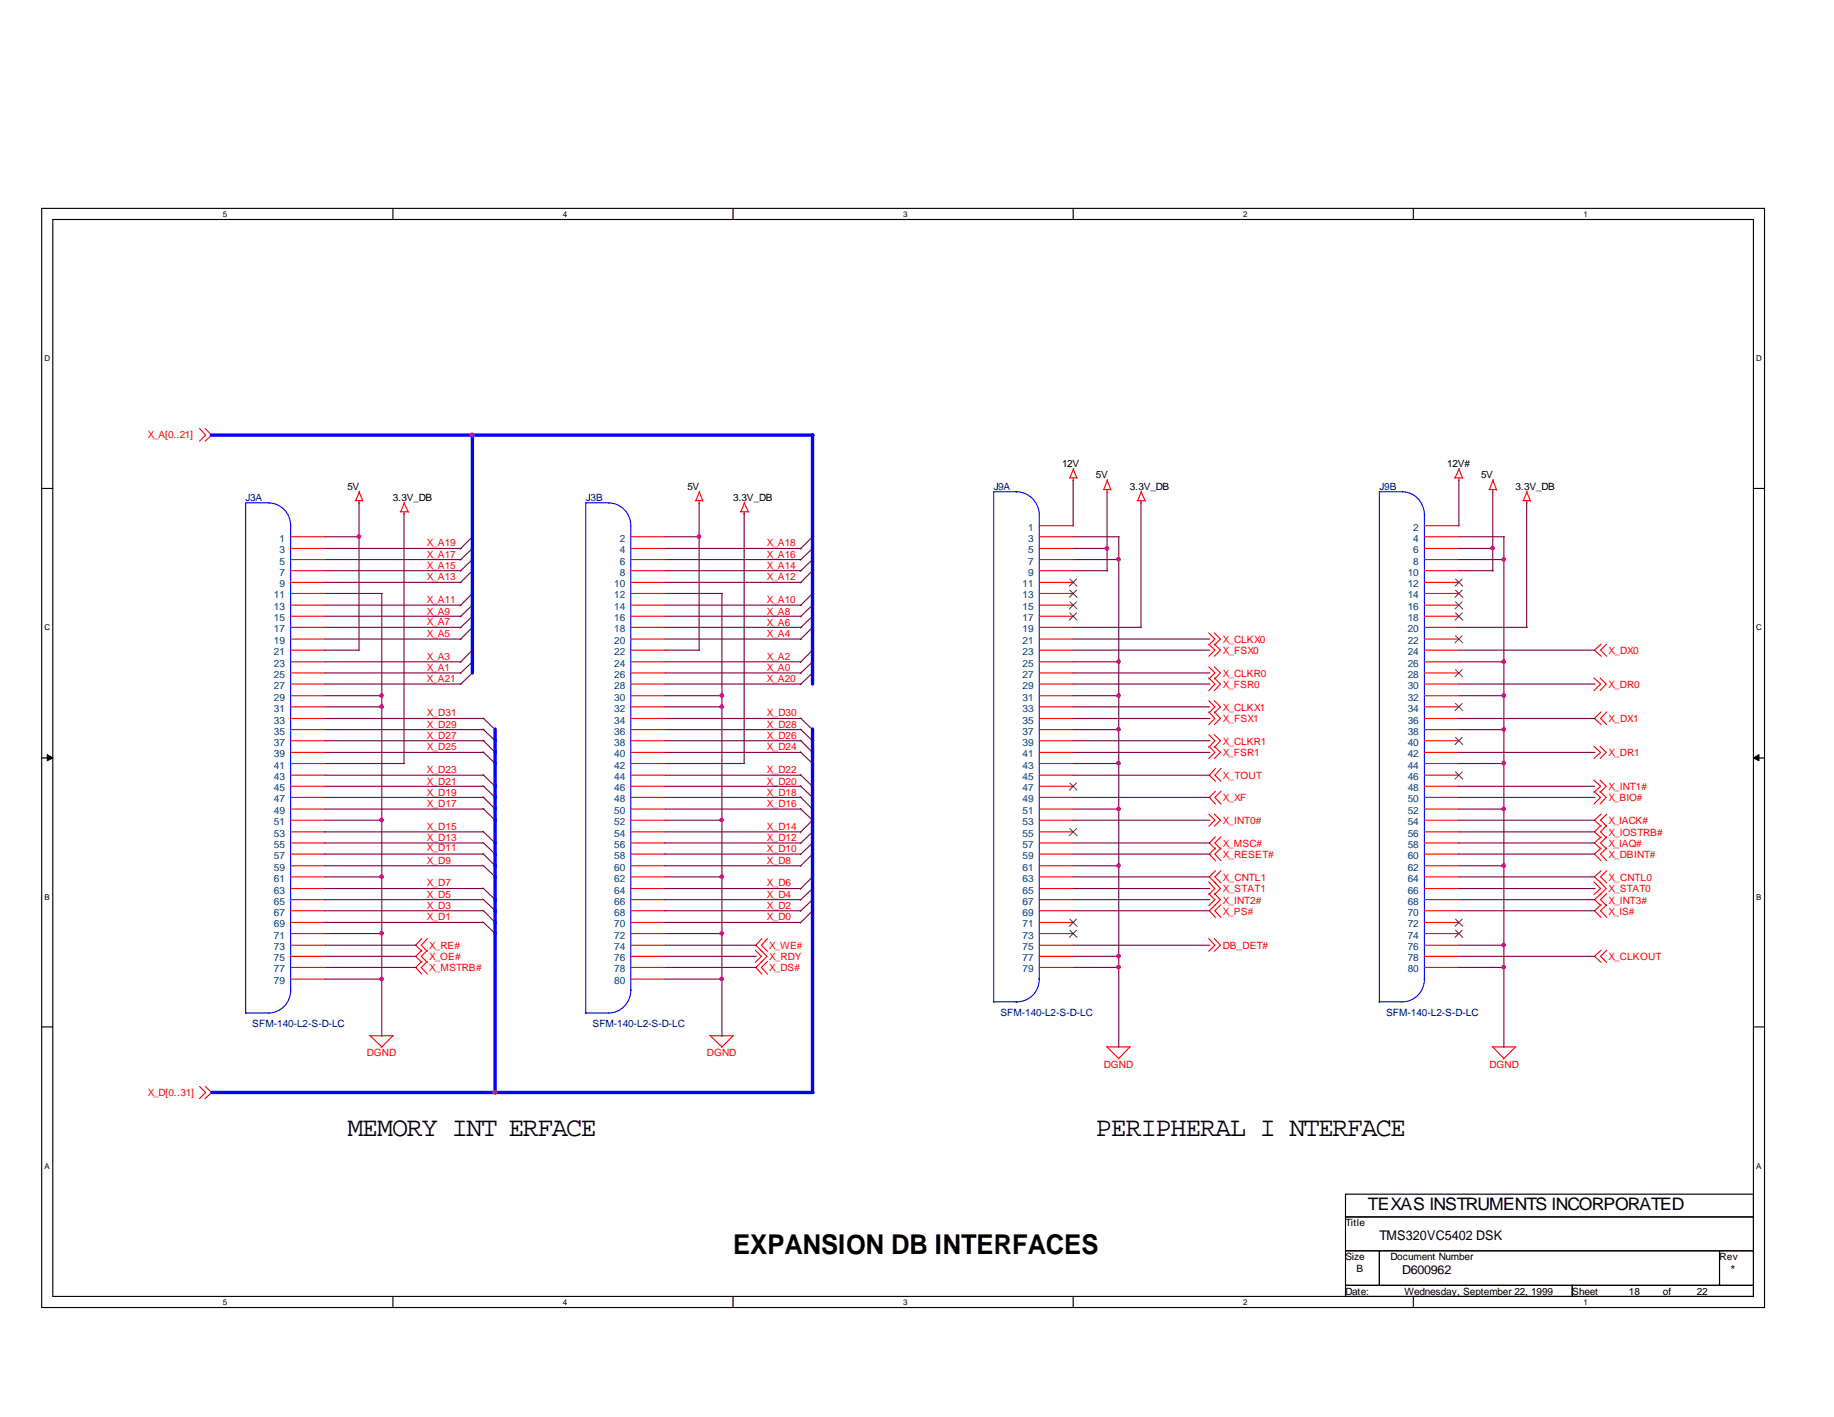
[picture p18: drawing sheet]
<svg xmlns="http://www.w3.org/2000/svg" width="279mm" height="216mm" viewBox="0 0 279 216" stroke-linecap="round" stroke-linejoin="round" font-family="sans-serif">
<defs><g id="words">
<g font-size="4.1">
<text x="52.9" y="173.1">MEMORY INT ERFACE</text>
<text x="167" y="173.1">PERIPHERAL I NTERFACE</text>
<text x="111.7" y="191">EXPANSION DB INTERFACES</text>
</g>
<text font-size="2.6" x="208.4" y="184.3">TEXAS INSTRUMENTS INCORPORATED</text>
<text font-size="2" x="210.1" y="189">TMS320VC5402 DSK</text>
<g font-size="1.9">
<text x="213.6" y="194.1">D600962</text>
<text x="263.7" y="194.1">*</text>
</g>
<g font-size="1.5" fill="#f00">
<text x="22.5" y="66.8">X_A[0..21]</text>
<text x="65" y="83.2">X_A19</text>
<text x="116.8" y="83.2">X_A18</text>
<text x="65" y="86.7">X_A15</text>
<text x="65" y="88.4">X_A13</text>
<text x="65" y="85">X_A17</text>
<text x="116.8" y="88.4">X_A12</text>
<text x="116.8" y="85">X_A16</text>
<text x="116.8" y="86.7">X_A14</text>
<text x="65" y="91.9">X_A11</text>
<text x="65" y="93.6">X_A9</text>
<text x="65" y="95.2">X_A7</text>
<text x="116.8" y="91.9">X_A10</text>
<text x="116.8" y="95.3">X_A6</text>
<text x="116.8" y="93.6">X_A8</text>
<text x="65" y="100.5">X_A3</text>
<text x="65" y="97">X_A5</text>
<text x="116.8" y="97">X_A4</text>
<text x="116.8" y="100.5">X_A2</text>
<text x="186.3" y="98">X_CLKX0</text>
<text x="186.3" y="99.7">X_FSX0</text>
<text x="245" y="99.7">X_DX0</text>
<text x="65" y="102.3">X_A1</text>
<text x="65" y="104">X_A21</text>
<text x="116.8" y="102.3">X_A0</text>
<text x="116.8" y="104">X_A20</text>
<text x="186.3" y="103.1">X_CLKR0</text>
<text x="186.3" y="104.8">X_FSR0</text>
<text x="245" y="104.8">X_DR0</text>
<text x="65" y="109.1">X_D31</text>
<text x="65" y="112.6">X_D27</text>
<text x="65" y="110.9">X_D29</text>
<text x="116.8" y="109.1">X_D30</text>
<text x="116.8" y="110.9">X_D28</text>
<text x="116.8" y="112.6">X_D26</text>
<text x="186.3" y="108.3">X_CLKX1</text>
<text x="186.3" y="110">X_FSX1</text>
<text x="186.3" y="113.5">X_CLKR1</text>
<text x="245" y="110">X_DX1</text>
<text x="65" y="114.3">X_D25</text>
<text x="65" y="119.5">X_D21</text>
<text x="65" y="117.8">X_D23</text>
<text x="116.8" y="114.3">X_D24</text>
<text x="116.8" y="117.8">X_D22</text>
<text x="116.8" y="119.5">X_D20</text>
<text x="186.3" y="118.6">X_TOUT</text>
<text x="186.3" y="115.2">X_FSR1</text>
<text x="245" y="115.2">X_DR1</text>
<text x="65" y="121.2">X_D19</text>
<text x="65" y="122.9">X_D17</text>
<text x="116.8" y="121.2">X_D18</text>
<text x="116.8" y="122.9">X_D16</text>
<text x="186.3" y="122.1">X_XF</text>
<text x="186.3" y="125.6">X_INT0#</text>
<text x="245" y="125.6">X_IACK#</text>
<text x="245" y="120.4">X_INT1#</text>
<text x="245" y="122.1">X_BIO#</text>
<text x="65" y="126.4">X_D15</text>
<text x="65" y="131.6">X_D9</text>
<text x="65" y="128.2">X_D13</text>
<text x="65" y="129.7">X_D11</text>
<text x="116.8" y="131.6">X_D8</text>
<text x="116.8" y="129.9">X_D10</text>
<text x="116.8" y="128.2">X_D12</text>
<text x="116.8" y="126.4">X_D14</text>
<text x="186.3" y="129">X_MSC#</text>
<text x="186.3" y="130.7">X_RESET#</text>
<text x="245" y="127.4">X_IOSTRB#</text>
<text x="245" y="129">X_IAQ#</text>
<text x="245" y="130.7">X_DBINT#</text>
<text x="65" y="135">X_D7</text>
<text x="65" y="136.8">X_D5</text>
<text x="116.8" y="135">X_D6</text>
<text x="116.8" y="136.8">X_D4</text>
<text x="186.3" y="134.2">X_CNTL1</text>
<text x="186.3" y="135.9">X_STAT1</text>
<text x="186.3" y="137.7">X_INT2#</text>
<text x="245" y="134.2">X_CNTL0</text>
<text x="245" y="137.7">X_INT3#</text>
<text x="245" y="135.9">X_STAT0</text>
<text x="65" y="138.5">X_D3</text>
<text x="65" y="140.2">X_D1</text>
<text x="116.8" y="140.2">X_D0</text>
<text x="116.8" y="138.5">X_D2</text>
<text x="186.3" y="139.4">X_PS#</text>
<text x="245" y="139.4">X_IS#</text>
<text x="65.4" y="144.5">X_RE#</text>
<text x="65.4" y="146.3">X_OE#</text>
<text x="65.4" y="148">X_MSTRB#</text>
<text x="117.2" y="144.5">X_WE#</text>
<text x="117.2" y="148">X_DS#</text>
<text x="117.2" y="146.3">X_RDY</text>
<text x="186.3" y="144.5">DB_DET#</text>
<text x="245" y="146.3">X_CLKOUT</text>
<text x="55.9" y="161">DGND</text>
<text x="107.7" y="161">DGND</text>
<text x="22.5" y="167">X_D[0..31]</text>
<text x="168.1" y="162.7">DGND</text>
<text x="226.9" y="162.7">DGND</text>
</g>
<g font-size="1.5">
<text x="161.8" y="71.1">12V</text>
<text x="220.5" y="71.1">12V#</text>
<text x="52.9" y="74.6">5V</text>
<text x="59.9" y="76.4">3.3V_DB</text>
<text x="104.7" y="74.6">5V</text>
<text x="111.7" y="76.4">3.3V_DB</text>
<text x="167" y="72.9">5V</text>
<text x="172.1" y="74.6">3.3V_DB</text>
<text x="225.6" y="72.9">5V</text>
<text x="230.9" y="74.6">3.3V_DB</text>
<text x="205" y="186.9">Title</text>
<text x="205" y="197.3">Date:</text>
<text x="205" y="192">Size</text>
<text x="206.7" y="193.8">B</text>
<text x="211.8" y="192">Document Number</text>
<text x="214" y="197.3">Wednesday, September 22, 1999</text>
<text x="239.5" y="197.3">Sheet</text>
<text x="248.2" y="197.3">18</text>
<text x="253.3" y="197.3">of</text>
<text x="258.5" y="197.3">22</text>
<text x="262" y="192">Rev</text>
</g>
<g font-size="1.5" fill="#000080">
<text x="37.4" y="76.4">J3A</text>
<text x="89.2" y="76.4">J3B</text>
<text x="151.4" y="74.6">J9A</text>
<text x="210.1" y="74.6">J9B</text>
<text x="152.4" y="154.8">SFM-140-L2-S-D-LC</text>
<text x="211.2" y="154.8">SFM-140-L2-S-D-LC</text>
<text x="38.4" y="156.5">SFM-140-L2-S-D-LC</text>
<text x="90.3" y="156.5">SFM-140-L2-S-D-LC</text>
</g>
<g font-size="1.5" fill="#004080">
<text x="42.6" y="82.5">1</text>
<text x="94.4" y="82.5">2</text>
<text x="156.6" y="80.9">1</text>
<text x="156.6" y="82.5">3</text>
<text x="215.3" y="80.9">2</text>
<text x="215.3" y="82.5">4</text>
<text x="42.6" y="84.3">3</text>
<text x="42.6" y="86">5</text>
<text x="42.6" y="87.7">7</text>
<text x="42.6" y="89.5">9</text>
<text x="93.6" y="89.5">10</text>
<text x="94.4" y="84.3">4</text>
<text x="94.4" y="86">6</text>
<text x="94.4" y="87.7">8</text>
<text x="155.8" y="89.5">11</text>
<text x="156.6" y="84.3">5</text>
<text x="156.6" y="86">7</text>
<text x="156.6" y="87.7">9</text>
<text x="214.5" y="87.7">10</text>
<text x="214.5" y="89.5">12</text>
<text x="215.3" y="84.3">6</text>
<text x="215.3" y="86">8</text>
<text x="41.7" y="91.2">11</text>
<text x="41.7" y="93">13</text>
<text x="41.7" y="94.7">15</text>
<text x="93.6" y="91.2">12</text>
<text x="93.6" y="93">14</text>
<text x="93.6" y="94.7">16</text>
<text x="155.8" y="91.2">13</text>
<text x="155.8" y="93">15</text>
<text x="155.8" y="94.7">17</text>
<text x="214.5" y="91.2">14</text>
<text x="214.5" y="93">16</text>
<text x="214.5" y="94.7">18</text>
<text x="41.7" y="96.4">17</text>
<text x="41.7" y="98.1">19</text>
<text x="41.7" y="99.8">21</text>
<text x="41.7" y="101.6">23</text>
<text x="93.6" y="96.4">18</text>
<text x="93.6" y="98.1">20</text>
<text x="93.6" y="99.8">22</text>
<text x="93.6" y="101.6">24</text>
<text x="155.8" y="96.4">19</text>
<text x="155.8" y="98.1">21</text>
<text x="155.8" y="99.8">23</text>
<text x="155.8" y="101.6">25</text>
<text x="214.5" y="96.4">20</text>
<text x="214.5" y="98.1">22</text>
<text x="214.5" y="99.8">24</text>
<text x="214.5" y="101.6">26</text>
<text x="41.7" y="103.3">25</text>
<text x="41.7" y="105">27</text>
<text x="41.7" y="106.8">29</text>
<text x="93.6" y="103.3">26</text>
<text x="93.6" y="105">28</text>
<text x="93.6" y="106.8">30</text>
<text x="155.8" y="103.3">27</text>
<text x="155.8" y="105">29</text>
<text x="155.8" y="106.8">31</text>
<text x="214.5" y="103.3">28</text>
<text x="214.5" y="105">30</text>
<text x="214.5" y="106.8">32</text>
<text x="41.7" y="108.5">31</text>
<text x="41.7" y="110.2">33</text>
<text x="41.7" y="111.9">35</text>
<text x="41.7" y="113.6">37</text>
<text x="93.6" y="108.5">32</text>
<text x="93.6" y="110.2">34</text>
<text x="93.6" y="111.9">36</text>
<text x="93.6" y="113.6">38</text>
<text x="155.8" y="108.5">33</text>
<text x="155.8" y="110.2">35</text>
<text x="155.8" y="111.9">37</text>
<text x="155.8" y="113.6">39</text>
<text x="214.5" y="108.5">34</text>
<text x="214.5" y="110.2">36</text>
<text x="214.5" y="111.9">38</text>
<text x="214.5" y="113.6">40</text>
<text x="41.7" y="115.4">39</text>
<text x="41.7" y="117.1">41</text>
<text x="41.7" y="118.9">43</text>
<text x="93.6" y="115.4">40</text>
<text x="93.6" y="117.1">42</text>
<text x="93.6" y="118.9">44</text>
<text x="155.8" y="115.4">41</text>
<text x="155.8" y="117.1">43</text>
<text x="155.8" y="118.9">45</text>
<text x="214.5" y="115.4">42</text>
<text x="214.5" y="117.1">44</text>
<text x="214.5" y="118.9">46</text>
<text x="41.7" y="120.6">45</text>
<text x="41.7" y="122.3">47</text>
<text x="41.7" y="124">49</text>
<text x="41.7" y="125.7">51</text>
<text x="93.6" y="120.6">46</text>
<text x="93.6" y="122.3">48</text>
<text x="93.6" y="124">50</text>
<text x="93.6" y="125.7">52</text>
<text x="155.8" y="120.6">47</text>
<text x="155.8" y="122.3">49</text>
<text x="155.8" y="124">51</text>
<text x="155.8" y="125.7">53</text>
<text x="214.5" y="120.6">48</text>
<text x="214.5" y="122.3">50</text>
<text x="214.5" y="124">52</text>
<text x="214.5" y="125.7">54</text>
<text x="41.7" y="127.5">53</text>
<text x="41.7" y="129.2">55</text>
<text x="41.7" y="130.9">57</text>
<text x="93.6" y="127.5">54</text>
<text x="93.6" y="129.2">56</text>
<text x="93.6" y="130.9">58</text>
<text x="155.8" y="127.5">55</text>
<text x="155.8" y="129.2">57</text>
<text x="155.8" y="130.9">59</text>
<text x="214.5" y="127.5">56</text>
<text x="214.5" y="129.2">58</text>
<text x="214.5" y="130.9">60</text>
<text x="41.7" y="132.7">59</text>
<text x="41.7" y="134.4">61</text>
<text x="41.7" y="136.1">63</text>
<text x="41.7" y="137.8">65</text>
<text x="93.6" y="132.7">60</text>
<text x="93.6" y="134.4">62</text>
<text x="93.6" y="136.1">64</text>
<text x="93.6" y="137.8">66</text>
<text x="155.8" y="132.7">61</text>
<text x="155.8" y="134.4">63</text>
<text x="155.8" y="136.1">65</text>
<text x="155.8" y="137.8">67</text>
<text x="214.5" y="132.7">62</text>
<text x="214.5" y="134.4">64</text>
<text x="214.5" y="136.1">66</text>
<text x="214.5" y="137.8">68</text>
<text x="41.7" y="139.5">67</text>
<text x="41.7" y="141.3">69</text>
<text x="41.7" y="143">71</text>
<text x="93.6" y="139.5">68</text>
<text x="93.6" y="141.3">70</text>
<text x="93.6" y="143">72</text>
<text x="155.8" y="139.5">69</text>
<text x="155.8" y="141.3">71</text>
<text x="155.8" y="143">73</text>
<text x="214.5" y="139.5">70</text>
<text x="214.5" y="141.3">72</text>
<text x="214.5" y="143">74</text>
<text x="41.7" y="144.8">73</text>
<text x="41.7" y="146.5">75</text>
<text x="41.7" y="148.2">77</text>
<text x="41.7" y="149.9">79</text>
<text x="93.6" y="144.8">74</text>
<text x="93.6" y="146.5">76</text>
<text x="93.6" y="148.2">78</text>
<text x="93.6" y="149.9">80</text>
<text x="155.8" y="144.8">75</text>
<text x="155.8" y="146.5">77</text>
<text x="155.8" y="148.2">79</text>
<text x="214.5" y="144.8">76</text>
<text x="214.5" y="146.5">78</text>
<text x="214.5" y="148.2">80</text>
</g>
<g font-size="1.2">
<text x="34" y="33">5</text>
<text x="85.8" y="33">4</text>
<text x="137.6" y="33">3</text>
<text x="189.4" y="33">2</text>
<text x="241.2" y="33">1</text>
<text x="6.8" y="55">D</text>
<text x="267.5" y="55">D</text>
<text x="6.8" y="96">C</text>
<text x="267.5" y="96">C</text>
<text x="6.8" y="137.1">B</text>
<text x="267.5" y="137.1">B</text>
<text x="6.8" y="178.1">A</text>
<text x="267.5" y="178.1">A</text>
<text x="34" y="198.8">5</text>
<text x="85.8" y="198.8">4</text>
<text x="137.6" y="198.8">3</text>
<text x="189.4" y="198.8">2</text>
<text x="241.2" y="198.8">1</text>
</g>
</g></defs>
<g fill="none" stroke="#000" stroke-width=".17">
<path d="M6.3 31.8h262.5v167.4h-262.5zM8 33.4h259.1v164.1h-259.1zM59.9 31.8v1.6M111.7 31.8v1.6M163.5 31.8v1.6M215.3 31.8v1.6M6.3 74.4h1.7M267.1 74.4h1.7M6.3 115.5h1.7M267.1 115.5h1.7M6.3 156.5h1.7M267.1 156.5h1.7"/>
<path d="M59.9 197.5v1.7M111.7 197.5v1.7M163.5 197.5v1.7M205 185.4h62.1M205 190.6h62.1M205 195.8h62.1M210.1 190.6v5.2M215.3 197.5v1.7M239.5 195.8v1.7M262 190.6v5.2M267.1 181.9h-62.1v15.6"/>
</g>
<g fill="#000" stroke="#000" stroke-width=".15">
<path d="M7.2 115l.8 .5-.8 .4z" fill-rule="evenodd"/>
<path d="M267.1 115.5l.9-.5v.9z" fill-rule="evenodd"/>
</g>
<g fill="none" stroke="#f00" stroke-width=".17">
<path d="M30.4 65.3l.9 1-.9 .9M31.2 65.3l1.1 1-1.1 .9M54.1 76.3h1.1M54.7 76.3v.4M54.7 74.9l.6 1.5M54.8 74.8l-.6 1.5M61 78h1.1M61.6 78v.4M61.6 76.6l.6 1.5M61.6 76.5l-.6 1.5M105.9 76.3h1.1M106.5 76.3v.4"/>
<path d="M106.5 74.9l.6 1.5M106.6 74.8l-.6 1.5M112.8 78h1.2M113.4 78v.4M113.4 76.6l.6 1.5M113.5 76.5l-.6 1.5M162.9 72.8h1.1M163.5 72.8v.4M163.5 71.5l.6 1.4M163.6 71.4l-.6 1.4M168.1 74.6h1.1M168.7 74.6v.4"/>
<path d="M168.7 73.2l.5 1.5M168.7 73.1l-.6 1.5M173.2 76.3h1.2M173.8 76.3v.4M173.8 74.9l.7 1.5M173.9 74.8l-.6 1.5M221.6 72.8h1.2M222.2 72.8v.4M222.2 71.5l.6 1.4M222.3 71.4l-.6 1.4M226.8 74.6h1.1M227.4 74.6v.4"/>
<path d="M227.4 73.2l.6 1.5M227.5 73.1l-.6 1.5M232 76.3h1.1M232.6 76.3v.4M232.6 74.9l.6 1.5M232.7 74.8l-.6 1.5M44.3 81.8h5.2M44.3 83.6h5.2M44.3 85.3h5.2M44.3 87h5.2M44.3 88.7h5.2M44.3 90.4h5.2"/>
<path d="M44.3 92.2h5.2M44.3 93.9h5.2M44.3 95.6h5.2M44.3 97.4h5.2M44.3 99.1h5.2M96.1 81.8h5.2M96.1 83.6h5.2M96.1 85.3h5.2M96.1 87h5.2M96.1 88.7h5.2M96.1 90.4h5.2M96.1 92.2h5.2"/>
<path d="M96.1 93.9h5.2M96.1 95.6h5.2M96.1 97.4h5.2M96.1 99.1h5.2M158.3 80.1h5.2M158.3 81.8h5.2M158.3 83.6h5.2M158.3 85.3h5.2M158.3 87h5.2M158.3 88.7h5.2M158.3 90.4h5.2M158.3 92.2h5.2"/>
<path d="M158.3 93.9h5.2M158.3 95.6h5.2M158.3 97.4h5.2M158.3 99.1h5.2M184.1 96.4l1 1-1 .9M184.1 98.1l1 1-1 .9M185 96.4l.9 1-.9 .9M185 98.1l.9 1-.9 .9M217 80.1h5.2M217 81.8h5.2M217 83.6h5.2M217 85.3h5.2"/>
<path d="M217 87h5.2M217 88.7h5.2M217 90.4h5.2M217 92.2h5.2M217 93.9h5.2M217 95.6h5.2M217 97.4h5.2M217 99.1h5.2M243.9 98.1l-1 1 1 .9M244.8 98.1l-1 1 1 .9M44.3 100.8h5.2M44.3 102.5h5.2"/>
<path d="M44.3 104.2h5.2M44.3 106h5.2M44.3 107.7h5.2M44.3 109.5h5.2M44.3 111.2h5.2M44.3 112.9h5.2M44.3 114.6h5.2M44.3 116.3h5.2M44.3 118.1h5.2M44.3 119.8h5.2M96.1 100.8h5.2M96.1 102.5h5.2"/>
<path d="M96.1 104.2h5.2M96.1 106h5.2M96.1 107.7h5.2M96.1 109.5h5.2M96.1 111.2h5.2M96.1 112.9h5.2M96.1 114.6h5.2M96.1 116.3h5.2M96.1 118.1h5.2M96.1 119.8h5.2M158.3 100.8h5.2M158.3 102.5h5.2"/>
<path d="M158.3 104.2h5.2M158.3 106h5.2M158.3 107.7h5.2M158.3 109.5h5.2M158.3 111.2h5.2M158.3 112.9h5.2M158.3 114.6h5.2M158.3 116.3h5.2M158.3 118.1h5.2M158.3 119.8h5.2M184.1 101.6l1 .9-1 1M184.1 103.3l1 .9-1 1"/>
<path d="M184.1 106.8l1 .9-1 .9M184.1 108.5l1 1-1 .9M184.1 111.9l1 1-1 1M184.1 113.7l1 .9-1 1M185 101.6l.9 .9-.9 1M185 103.3l.9 .9-.9 1M185 106.8l.9 .9-.9 .9M185 108.5l.9 1-.9 .9M185 111.9l.9 1-.9 1M185 113.7l.9 .9-.9 1M185.2 117.1l-1 1 1 .9M186 117.1l-.9 1 .9 .9"/>
<path d="M217 100.8h5.2M217 102.5h5.2M217 104.2h5.2M217 106h5.2M217 107.7h5.2M217 109.5h5.2M217 111.2h5.2M217 112.9h5.2M217 114.6h5.2M217 116.3h5.2M217 118.1h5.2M217 119.8h5.2"/>
<path d="M242.8 103.3l1 .9-1 1M242.8 113.7l1 .9-1 1M242.8 118.9l1 .9-1 .9M243.8 103.3l.9 .9-.9 1M243.8 113.7l.9 .9-.9 1M243.8 118.9l.9 .9-.9 .9M243.9 108.5l-1 1 1 .9M244.8 108.5l-1 1 1 .9M44.3 121.5h5.2M44.3 123.3h5.2M44.3 125h5.2M44.3 126.7h5.2"/>
<path d="M44.3 128.4h5.2M44.3 130.1h5.2M44.3 131.9h5.2M44.3 133.6h5.2M44.3 135.4h5.2M44.3 137.1h5.2M44.3 138.8h5.2M96.1 121.5h5.2M96.1 123.3h5.2M96.1 125h5.2M96.1 126.7h5.2M96.1 128.4h5.2"/>
<path d="M96.1 130.1h5.2M96.1 131.9h5.2M96.1 133.6h5.2M96.1 135.4h5.2M96.1 137.1h5.2M96.1 138.8h5.2M158.3 121.5h5.2M158.3 123.3h5.2M158.3 125h5.2M158.3 126.7h5.2M158.3 128.4h5.2M158.3 130.1h5.2"/>
<path d="M158.3 131.9h5.2M158.3 133.6h5.2M158.3 135.4h5.2M158.3 137.1h5.2M158.3 138.8h5.2M184.1 124l1 1-1 .9M184.1 134.4l1 1-1 .9M184.1 136.1l1 1-1 .9M185 136.1l.9 1-1.7 1.7 1 1M185 124l.9 1-.9 .9M185 134.4l.9 1-.9 .9M185.2 127.5l-1 .9 1 1"/>
<path d="M185.2 129.2l-1 .9 1 1M185.2 132.7l-1 .9 1 .9M185.2 120.6l-1 .9 1 1M186 127.5l-.9 .9 .9 1M186 129.2l-.9 .9 .9 1M186 132.7l-.9 .9 .9 .9M186 137.8l-.9 1 .9 1M186 120.6l-.9 .9 .9 1M217 121.5h5.2M217 123.3h5.2M217 125h5.2M217 126.7h5.2"/>
<path d="M217 128.4h5.2M217 130.1h5.2M217 131.9h5.2M217 133.6h5.2M217 135.4h5.2M217 137.1h5.2M217 138.8h5.2M242.8 120.6l1 .9-1 1M242.8 134.4l1 1-1 .9M243.8 120.6l.9 .9-.9 1M243.8 134.4l.9 1-.9 .9M243.9 124l-1 1 1 .9"/>
<path d="M243.9 125.7l-1 1 1 1M243.9 127.5l-1 .9 1 1M243.9 132.7l-1 .9 1 .9M243.9 137.8l-1 1 1 1M243.9 136.1l-1 1 1 .9M243.9 129.2l-1 .9 1 1M244.8 124l-1 1 1 .9M244.8 125.7l-1 1 1 1M244.8 127.5l-1 .9 1 1M244.8 132.7l-1 .9 1 .9M244.8 137.8l-1 1 1 1M244.8 136.1l-1 1 1 .9"/>
<path d="M244.8 129.2l-1 .9 1 1M44.3 140.5h5.2M44.3 142.2h5.2M44.3 144h5.2M44.3 145.7h5.2M44.3 147.4h5.2M44.3 149.2h5.2M56.3 157.7l1.9 1.8M56.4 157.8h3.5M59.9 157.8l-1.8 1.8M64.3 143l-1 1 1 .9M64.3 144.8l-1 .9 1 .9"/>
<path d="M64.3 146.5l-1 .9 1 1M65.1 143l-.9 1 .9 .9M65.1 144.8l-.9 .9 .9 .9M65.1 146.5l-.9 .9 .9 1M96.1 140.5h5.2M96.1 142.2h5.2M96.1 144h5.2M96.1 145.7h5.2M96.1 147.4h5.2M96.1 149.2h5.2M108.1 157.7l1.9 1.8M108.2 157.8h3.6"/>
<path d="M111.7 157.8l-1.8 1.8M115.1 144.8l.9 .9-.9 .9M116.1 143l-1 1 1.7 1.7-1.7 1.7 1 1M116.9 143l-.9 1 .9 .9M116.9 146.5l-.9 .9 .9 1M158.3 140.5h5.2M158.3 142.2h5.2M158.3 144h5.2M158.3 145.7h5.2M158.3 147.4h5.2M168.6 159.4l1.8 1.9M168.7 159.5h3.5"/>
<path d="M172.1 159.5l-1.8 1.9M184.1 143l1 1-1 .9M185 143l.9 1-.9 .9M217 140.5h5.2M217 142.2h5.2M217 144h5.2M217 145.7h5.2M217 147.4h5.2M227.3 159.4l1.8 1.9M227.4 159.5h3.6M230.9 159.5l-1.9 1.9M243.9 144.8l-1 .9 1 .9"/>
<path d="M244.8 144.8l-1 .9 1 .9M30.4 165.5l.9 1-.9 .9M31.2 165.5l1.1 1-1.1 .9"/>
</g>
<g fill="none" stroke="#00f" stroke-width=".17">
<path d="M40.9 76.6a3.4 3.4 0 0 1 3.4 3.5v70.9M41 76.6h-3.6v77.8M92.7 76.6a3.4 3.4 0 0 1 3.4 3.5v70.9M92.8 76.6h-3.6v77.8M154.9 74.9h-.1a3.5 3.5 0 0 1 3.5 3.4v71M154.9 74.9h-3.5v77.8M213.6 74.9a3.5 3.5 0 0 1 3.4 3.4v71M213.7 74.9h-3.6v77.8M37.4 154.3h3.6M44.3 150.9v-.1a3.4 3.4 0 0 1-3.4 3.5M96.1 150.9v-.1a3.4 3.4 0 0 1-3.4 3.5h-3.5M151.4 152.7h3.5"/>
<path d="M158.3 149.2v-.1a3.4 3.4 0 0 1-3.5 3.6h.1M217 149.2v-.1a3.4 3.4 0 0 1-3.4 3.6h-3.5"/>
</g>
<g fill="none" stroke="#804000" stroke-width=".15">
<path d="M163 88.2l1.1 1.1M163 89.9l1.1 1.1M163 91.7l1.1 1.1M163 93.4l1.1 1.1M164 88.2l-1.1 1.1M164 89.9l-1.1 1.1M164 91.7l-1.1 1.1M164 93.4l-1.1 1.1M221.7 88.2l1.1 1.1M221.7 89.9l1.1 1.1M221.7 91.7l1.1 1.1M221.7 93.4l1.1 1.1"/>
<path d="M221.7 96.9l1.1 1.1M222.8 88.2l-1.1 1.1M222.8 89.9l-1.1 1.1M222.8 91.7l-1.1 1.1M222.8 93.4l-1.1 1.1M222.8 96.9l-1.1 1.1M163 119.3l1.1 1.1M164 119.3l-1.1 1.1M221.7 102l1.1 1.1M221.7 107.2l1.1 1.1M221.7 112.4l1.1 1.1M221.7 117.6l1.1 1.1"/>
<path d="M222.8 102l-1.1 1.1M222.8 107.2l-1.1 1.1M222.8 112.4l-1.1 1.1M222.8 117.6l-1.1 1.1M163 126.2l1.1 1.1M164 126.2l-1.1 1.1M163 140l1.1 1.1M163 141.7l1.1 1.1M164 140l-1.1 1.1M164 141.7l-1.1 1.1M221.7 140l1.1 1.1M221.7 141.7l1.1 1.1"/>
<path d="M222.8 140l-1.1 1.1M222.8 141.7l-1.1 1.1"/>
</g>
<g fill="none" stroke="#800040" stroke-width=".17">
<path d="M54.7 76.6v22.5M61.6 78.2v38.1M106.5 76.6v22.5M113.4 78.2v38.1M163.5 73.2v7M168.7 74.9v12.1M173.8 76.5v19.1M222.2 73.2v7M227.4 74.9v12.1M232.6 76.5v19.1M49.4 99.1h5.3M49.5 97.4h20.8"/>
<path d="M49.5 87h20.8M49.5 85.3h20.8M49.5 83.6h20.8M49.5 95.6h20.8M49.5 81.8h5.3M49.5 88.7h20.8M49.5 90.4h8.8M49.5 92.2h20.8M49.5 93.9h20.8M58.2 90.4v67.5M72 95.6l-1.9 1.9M72 85.3l-1.9 1.7"/>
<path d="M72 99.1l-1.9 1.8M72 93.9l-1.9 1.8M72 83.6l-1.9 1.7M72 81.8l-1.9 1.9M72 90.4l-1.9 1.9M72 92.2l-1.9 1.8M72 87l-1.9 1.8M101.3 99.1h5.2M101.3 97.4h20.8M101.3 87h20.8M101.3 85.3h20.8M101.3 83.6h20.8"/>
<path d="M101.3 95.6h20.8M101.3 81.8h5.3M101.3 88.7h20.8M101.3 90.4h8.8M101.3 92.2h20.8M101.3 93.9h20.8M110 90.4v67.5M123.8 99.1l-1.9 1.8M123.8 83.6l-1.9 1.7M123.8 85.3l-1.9 1.7M123.8 87l-1.9 1.8M123.8 93.9l-1.9 1.8"/>
<path d="M123.8 90.4l-1.9 1.9M123.8 81.8l-1.9 1.9M123.8 95.6l-1.9 1.9M123.8 92.2l-1.9 1.8M163.5 97.4h20.8M163.5 99.1h20.8M163.5 87h5.2M163.5 85.3h7M163.5 83.6h5.2M163.5 95.6h10.4M163.5 81.8h7M170.4 81.8v77.8"/>
<path d="M222.2 99.1h20.8M222.2 87h5.3M222.2 85.3h7M222.2 83.6h5.3M222.2 95.6h10.5M222.2 81.8h7M229.1 81.8v77.8M49.5 102.5h20.8M49.5 104.2h20.8M49.5 107.7h8.8M49.5 109.5h24.2M49.5 112.9h24.2"/>
<path d="M49.5 114.6h24.2M49.5 118.1h24.2M49.5 106h8.8M49.5 116.3h12.1M49.5 100.8h20.8M49.5 111.2h24.2M49.5 119.8h24.2M72 100.8l-1.9 1.8M72 102.5l-1.9 1.8M73.6 109.4l1.8 1.8M73.6 114.6l1.8 1.7M73.6 119.7l1.8 1.8"/>
<path d="M73.6 112.8l1.8 1.8M73.6 111.1l1.8 1.8M73.6 118l1.8 1.8M101.3 102.5h20.8M101.3 104.2h20.8M101.3 107.7h8.8M101.3 109.5h20.8M101.3 112.9h20.8M101.3 114.6h20.8M101.3 118.1h20.8M101.3 106h8.8M101.3 116.3h12.2"/>
<path d="M101.3 100.8h20.8M101.3 111.2h20.8M101.3 119.8h20.8M121.9 109.4l1.9 1.8M121.9 114.6l1.9 1.7M121.9 119.7l1.9 1.8M121.9 111.1l1.9 1.8M121.9 112.8l1.9 1.8M121.9 118l1.9 1.8M123.8 100.8l-1.9 1.8M123.8 102.5l-1.9 1.8M163.5 102.5h20.8"/>
<path d="M163.5 104.2h20.8M163.5 107.7h20.8M163.5 109.5h20.8M163.5 112.9h20.8M163.5 114.6h20.8M163.5 118.1h20.8M163.5 106h7M163.5 116.3h7M163.5 100.8h7M163.5 111.2h7M222.2 119.8h20.7M222.2 104.2h20.8"/>
<path d="M222.2 109.5h20.8M222.2 114.6h20.8M222.2 106h7M222.2 116.3h7M222.2 100.8h7M222.2 111.2h7M49.4 128.4h24.3M49.4 130.1h24.3M49.4 135.4h24.3M49.4 138.8h24.3M49.4 126.7h24.3M49.4 137.1h24.3"/>
<path d="M49.4 131.9h24.3M49.5 133.6h8.8M49.5 121.5h24.2M49.5 125h8.8M49.5 123.3h24.2M73.6 121.4l1.8 1.9M73.6 123.2l1.8 1.8M73.6 126.7l1.8 1.7M73.6 128.4l1.8 1.7M73.6 130l1.8 1.9M73.6 131.8l1.8 1.8M73.6 135.3l1.8 1.8"/>
<path d="M73.6 137l1.8 1.8M73.6 138.7l1.8 1.8M101.3 128.4h20.7M101.3 130.1h20.7M101.3 135.4h20.7M101.3 138.8h20.7M101.3 126.7h20.7M101.3 137.1h20.7M101.3 131.9h20.7M101.3 133.6h8.8M101.3 121.5h20.8M101.3 125h8.8"/>
<path d="M101.3 123.3h20.8M121.9 123.2l1.9 1.8-1.9 1.8M121.9 121.4l1.9 1.9M123.8 138.8l-1.9 1.8M123.8 126.7l-1.9 1.8M123.8 130.1l-1.9 1.9M123.8 135.4l-1.9 1.8M123.8 133.6l-1.9 1.9M123.8 128.4l-1.9 1.8M123.8 137.1l-1.9 1.8M163.5 128.4h20.8M163.5 130.1h20.8"/>
<path d="M163.5 133.6h20.8M163.5 135.4h20.8M163.5 138.8h20.8M163.5 121.5h20.8M163.5 125h20.8M163.5 137.1h20.8M163.5 123.3h7M163.5 131.9h7M222.2 130.1h20.7M222.2 128.4h20.8M222.2 133.6h20.8M222.2 135.4h20.8"/>
<path d="M222.2 138.8h20.8M222.2 121.5h20.8M222.2 125h20.8M222.2 126.7h20.8M222.2 137.1h20.8M222.2 123.3h7M222.2 131.9h7M49.4 140.5h24.3M49.5 145.7h13.9M49.5 144h13.9M49.5 147.4h13.9M49.5 142.2h8.8"/>
<path d="M49.5 149.2h8.8M73.6 140.5l1.8 1.7M101.3 140.5h20.7M101.3 145.7h13.9M101.3 144h13.9M101.3 147.4h13.9M101.3 142.2h8.8M101.3 149.2h8.8M163.5 145.7h7M163.5 144h20.8M163.5 147.4h7M222.2 145.7h20.8"/>
<path d="M222.2 144h7M222.2 147.4h7"/>
</g>
<path d="M32.2 66.3h91.7M72 66.2v36.3M123.8 66.2v38M75.4 111.1v55.4M123.8 111.1v55.4M32.3 166.5h91.6" fill="none" stroke="#00f" stroke-width=".51"/>
<g fill="#f0f" stroke="#f0f" stroke-width=".17">
<circle cx="170.4" cy="123.2" r=".29"/>
<circle cx="170.4" cy="85.2" r=".29"/>
<circle cx="170.4" cy="100.8" r=".29"/>
<circle cx="170.4" cy="111.1" r=".29"/>
<circle cx="170.4" cy="147.4" r=".29"/>
<circle cx="227.4" cy="83.5" r=".29"/>
<circle cx="170.4" cy="116.3" r=".29"/>
<circle cx="229.1" cy="131.9" r=".29"/>
<circle cx="229.1" cy="144" r=".29"/>
<circle cx="229.1" cy="116.3" r=".29"/>
<circle cx="229.1" cy="106" r=".29"/>
<circle cx="229.1" cy="111.1" r=".29"/>
<circle cx="170.4" cy="106" r=".29"/>
<circle cx="170.4" cy="131.9" r=".29"/>
<circle cx="229.1" cy="123.2" r=".29"/>
<circle cx="229.1" cy="100.8" r=".29"/>
<circle cx="229.1" cy="147.4" r=".29"/>
<circle cx="170.4" cy="145.7" r=".29"/>
<circle cx="168.6" cy="83.5" r=".29"/>
<circle cx="229.1" cy="85.2" r=".29"/>
<circle cx="109.9" cy="133.6" r=".29"/>
<circle cx="106.5" cy="81.7" r=".29"/>
<circle cx="109.9" cy="142.2" r=".29"/>
<circle cx="58.1" cy="149.1" r=".29"/>
<circle cx="109.9" cy="124.9" r=".29"/>
<circle cx="109.9" cy="107.6" r=".29"/>
<circle cx="109.9" cy="106" r=".29"/>
<circle cx="109.9" cy="149.1" r=".29"/>
<circle cx="58.1" cy="142.2" r=".29"/>
<circle cx="58.1" cy="124.9" r=".29"/>
<circle cx="58.1" cy="133.6" r=".29"/>
<circle cx="58.1" cy="106" r=".29"/>
<circle cx="54.7" cy="81.7" r=".29"/>
<circle cx="58.1" cy="107.6" r=".29"/>
<circle cx="75.4" cy="166.4" r=".29"/>
<circle cx="71.9" cy="66.2" r=".29"/>
</g>
<use href="#words"/>
</svg>
